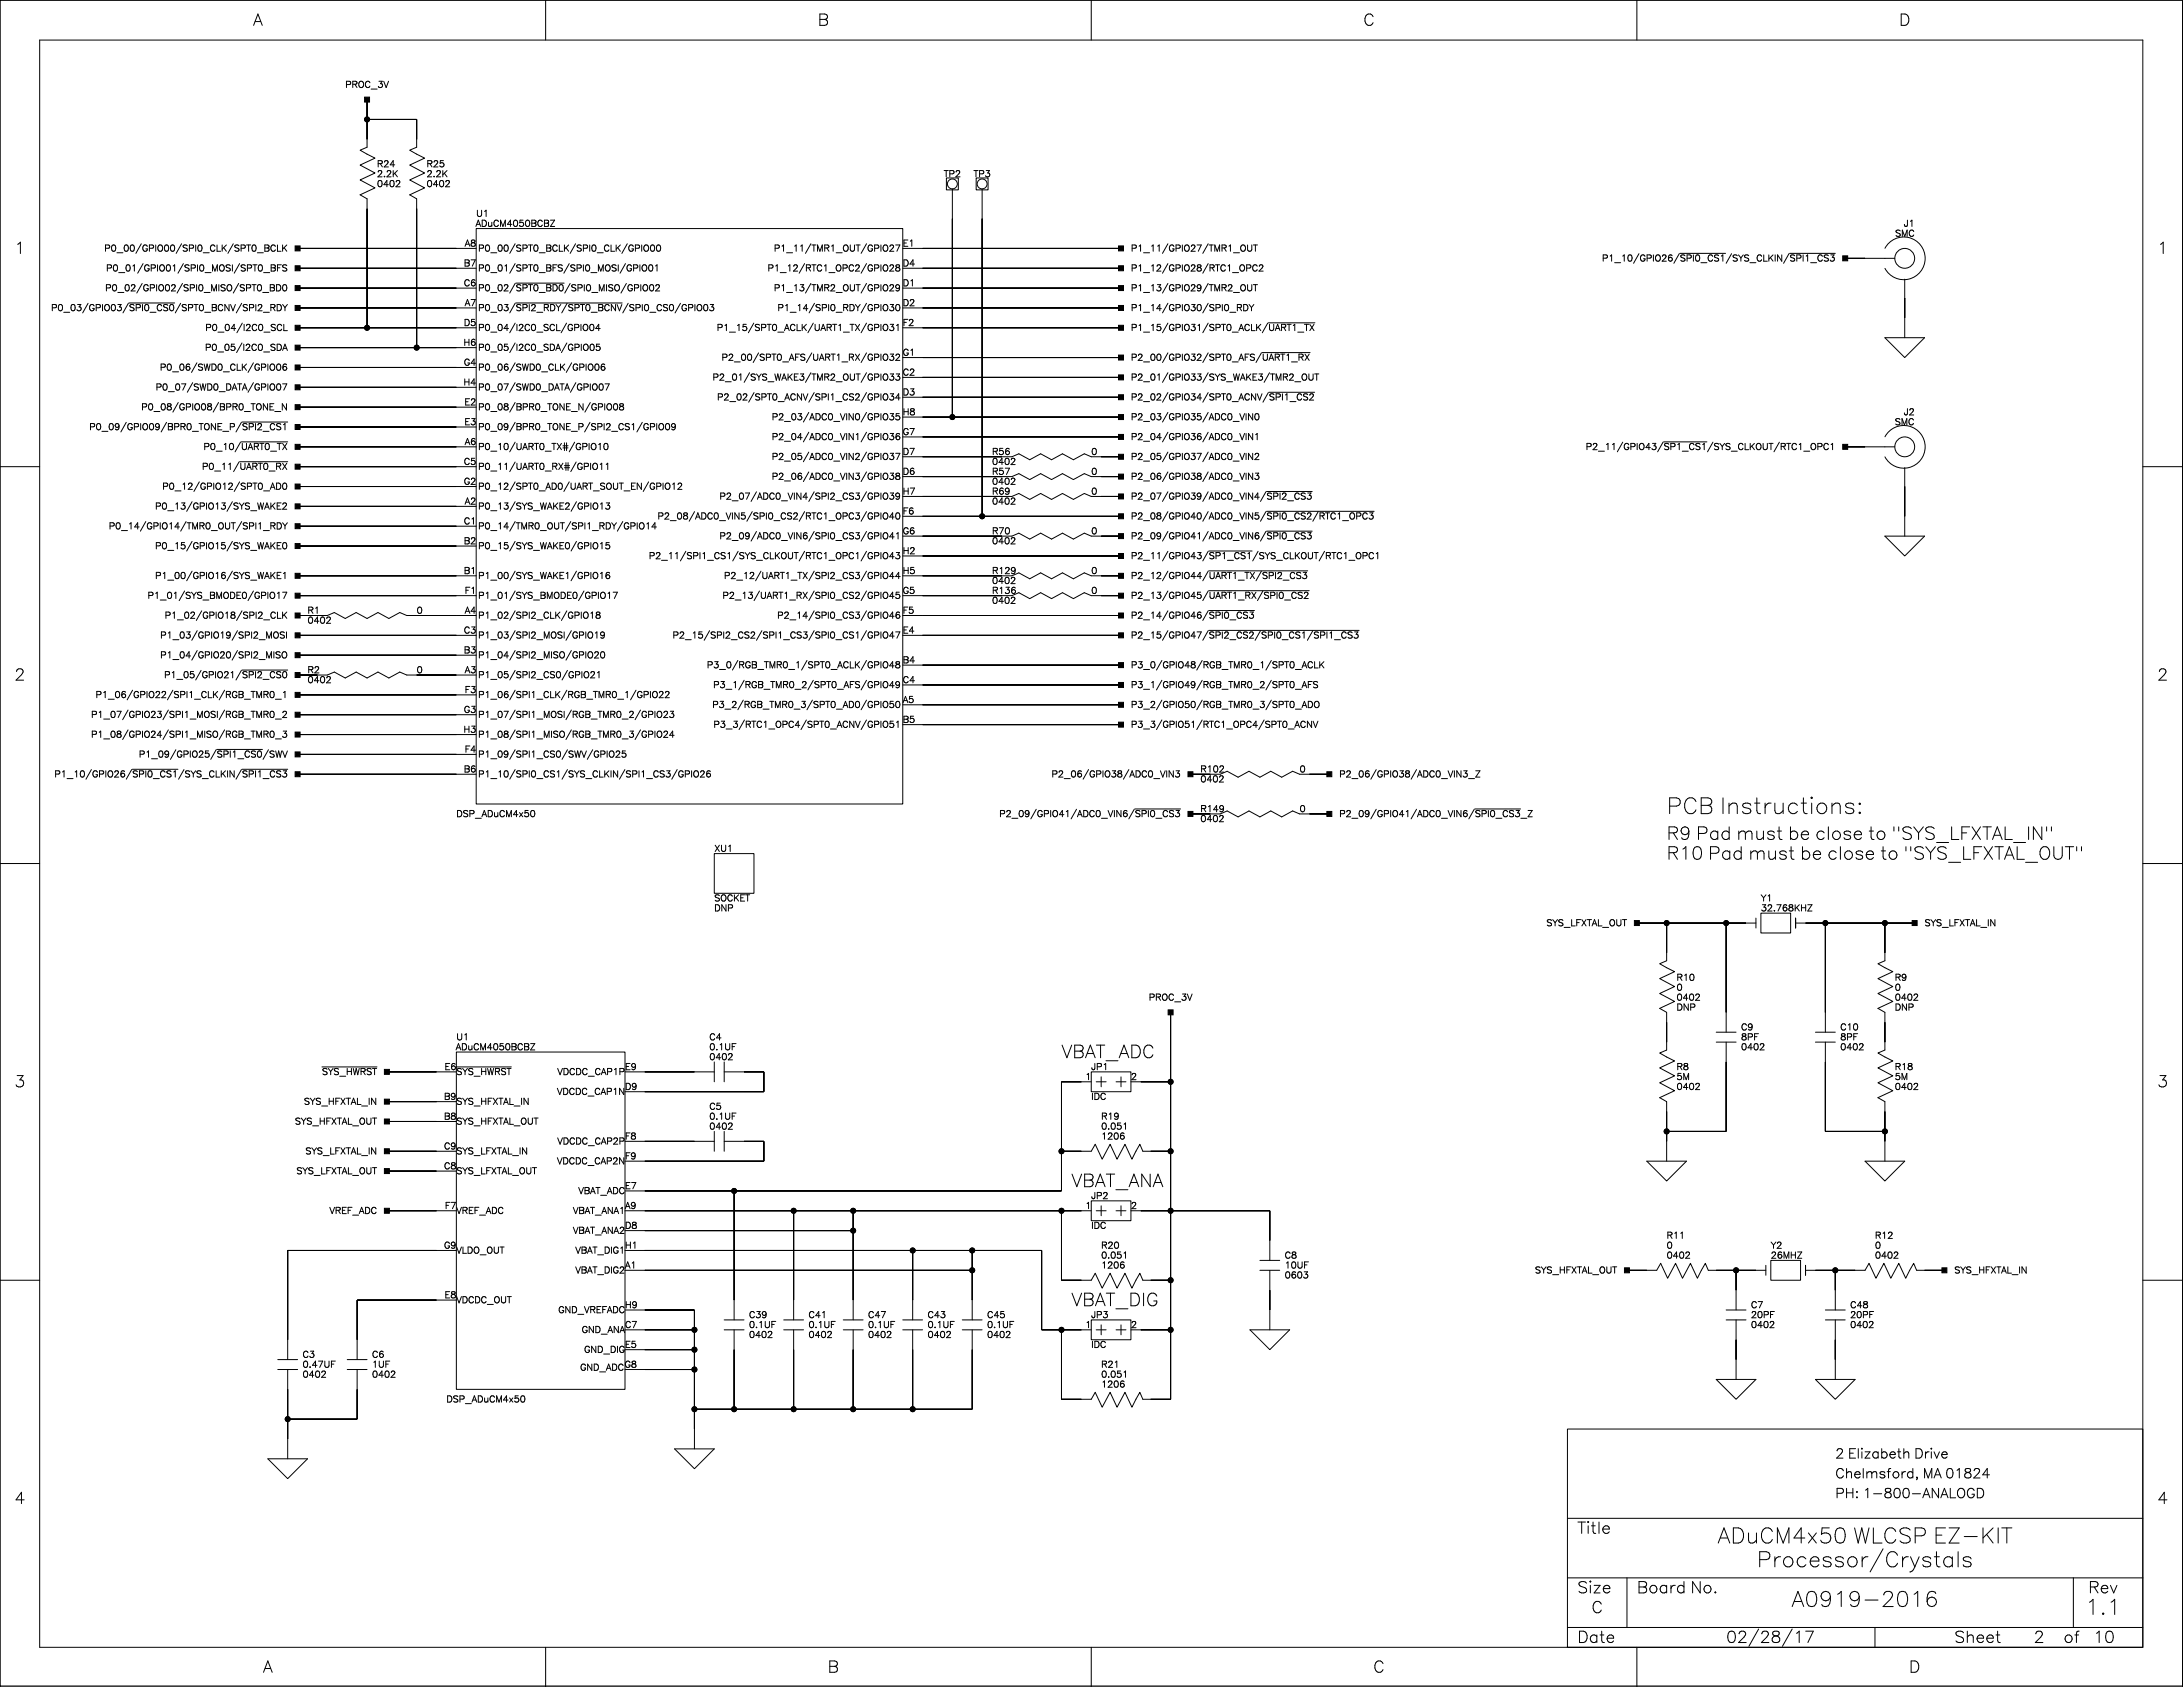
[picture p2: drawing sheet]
<svg xmlns="http://www.w3.org/2000/svg" width="559mm" height="432mm" viewBox="0 0 559 432" stroke-linecap="round" stroke-linejoin="round" font-family="sans-serif">
<defs><g id="words">
<g font-size="6">
<text x="426.6" y="207.2">PCB I</text>
<text x="441.8" y="207.2">nst</text>
<text x="451.1" y="207.2">r</text>
<text x="453.6" y="207.2">u</text>
<text x="457.2" y="207.2">ct</text>
<text x="463" y="207.2">i</text>
<text x="464.5" y="207.2">ons:</text>
<text x="439.6" y="393.9">ADu</text>
<text x="450.4" y="393.9">CM</text>
<text x="458.7" y="393.9">4</text>
<text x="462.4" y="393.9">x50 WLCSP EZ-KI</text>
<text x="512.2" y="393.9">T</text>
<text x="449.7" y="400">Pr</text>
<text x="456" y="400">ocessor</text>
<text x="478.3" y="400">/Cr</text>
<text x="488.7" y="400">yst</text>
<text x="497" y="400">a</text>
<text x="500.5" y="400">l</text>
<text x="502" y="400">s</text>
<text x="458.6" y="410.1">A091</text>
<text x="473" y="410.1">9-201</text>
<text x="492.6" y="410.1">6</text>
<text x="533.7" y="412.2">1</text>
<text x="537.4" y="412.2">.1</text>
</g>
<g font-size="4.9">
<text x="426.6" y="214">R9 Pa</text>
<text x="440.3" y="214">d</text>
<text x="444.5" y="214">mu</text>
<text x="452" y="214">st</text>
<text x="457.7" y="214">be cl</text>
<text x="468.6" y="214">ose t</text>
<text x="480" y="214">o &quot;SYS_LFXT</text>
<text x="509.9" y="214">AL_I</text>
<text x="519.9" y="214">N</text>
<text x="523.3" y="214">&quot;</text>
<text x="426.6" y="219">R1</text>
<text x="432.9" y="219">0 Pa</text>
<text x="443.4" y="219">d</text>
<text x="447.6" y="219">mu</text>
<text x="455.1" y="219">st</text>
<text x="460.8" y="219">be cl</text>
<text x="471.7" y="219">ose t</text>
<text x="483.1" y="219">o &quot;SYS_LFXT</text>
<text x="513" y="219">AL_OUT</text>
<text x="531" y="219">&quot;</text>
<text x="271.7" y="269.8">VBAT</text>
<text x="283" y="269.8">_ADC</text>
<text x="274.3" y="302.8">VBAT</text>
<text x="285.5" y="302.8">_AN</text>
<text x="295" y="302.8">A</text>
<text x="274.3" y="333.3">VBAT</text>
<text x="285.5" y="333.3">_DI</text>
<text x="293.3" y="333.3">G</text>
</g>
<g font-size="4.2">
<text x="64.8" y="5.7">A</text>
<text x="209.3" y="5.7">B</text>
<text x="349" y="5.7">C</text>
<text x="486.1" y="5.7">D</text>
<text x="3.7" y="64.1">1</text>
<text x="552.2" y="64.1">1</text>
<text x="3.7" y="173.3">2</text>
<text x="552.2" y="173.3">2</text>
<text x="3.7" y="277.5">3</text>
<text x="552.2" y="277.5">3</text>
<text x="3.7" y="384.1">4</text>
<text x="552.2" y="384.1">4</text>
<text x="403.8" y="391.7">T</text>
<text x="408.8" y="391.7">l</text>
<text x="409.9" y="391.7">e</text>
<text x="403.8" y="407">Size</text>
<text x="419" y="407">Board</text>
<text x="432.7" y="407">N</text>
<text x="435.8" y="407">o.</text>
<text x="534.5" y="407">Rev</text>
<text x="407.4" y="412">C</text>
<text x="403.8" y="419.7">Dat</text>
<text x="411" y="419.7">e</text>
<text x="441.9" y="419.7">02/28/1</text>
<text x="461.8" y="419.7">7</text>
<text x="500.3" y="419.7">Sheet</text>
<text x="520.6" y="419.7">2</text>
<text x="528.2" y="419.7">of</text>
<text x="535.8" y="419.7">1</text>
<text x="538.6" y="419.7">0</text>
<text x="67.3" y="427.3">A</text>
<text x="211.9" y="427.3">B</text>
<text x="351.5" y="427.3">C</text>
<text x="488.7" y="427.3">D</text>
</g>
<g font-size="3.5">
<text x="469.8" y="372.6">2 El</text>
<text x="469.8" y="377.6">Chel</text>
<text x="476.1" y="372.6">izabeth Drive</text>
<text x="477.4" y="377.6">msford</text>
<text x="490.1" y="377.6">, M</text>
<text x="495" y="377.6">A 01</text>
<text x="502.6" y="377.6">824</text>
<text x="469.8" y="382.7">PH</text>
<text x="474.8" y="382.7">: 1</text>
<text x="479.1" y="382.7">-800-AN</text>
<text x="496.7" y="382.7">ALOGD</text>
</g>
<g font-size="2.5">
<text x="88.4" y="21.9">PROC_3V</text>
<text x="96.5" y="42.2">R24</text>
<text x="96.5" y="44.7">2.2K</text>
<text x="96.5" y="47.3">0402</text>
<text x="109.2" y="47.3">0402</text>
<text x="109.2" y="44.7">2.2K</text>
<text x="109.2" y="42.2">R25</text>
<text x="241.6" y="44.7">TP2</text>
<text x="249.2" y="44.7">TP3</text>
<text x="121.7" y="57.4">ADuCM4050BCBZ</text>
<text x="121.9" y="54.9">U1</text>
<text x="485.1" y="60">SMC</text>
<text x="487.3" y="57.4">J1</text>
<text x="26.7" y="63.8">P0_00/GPIO00/SPI0_CLK/SPT0_BCLK</text>
<text x="119" y="62.5">A8</text>
<text x="122.4" y="63.8">P0_00/SPT0_BCLK/SPI0_CLK/GPIO00</text>
<text x="198.1" y="63.8">P1_11/TMR1_OUT/GPIO27</text>
<text x="231.1" y="62.5">E1</text>
<text x="289.5" y="63.8">P1_11/GPIO27/TMR1_OUT</text>
<text x="27.2" y="68.9">P0_01/GPIO01/SPI0_MOSI/SPT0_BFS</text>
<text x="118.7" y="67.6">B7</text>
<text x="122.4" y="68.9">P0_01/SPT0_BFS/SPI0_MOSI/GPIO01</text>
<text x="196.5" y="68.9">P1_12/RTC1_OPC2/GPIO28</text>
<text x="231.1" y="67.6">D4</text>
<text x="289.5" y="68.9">P1_12/GPIO28/RTC1_OPC2</text>
<text x="410.1" y="66.3">P1_10/GPIO26/SPI0_CS1/SYS_CLKIN/SPI1_CS3</text>
<text x="26.9" y="73.9">P0_02/GPIO02/SPI0_MISO/SPT0_BD0</text>
<text x="118.7" y="72.7">C6</text>
<text x="119" y="77.7">A7</text>
<text x="122.4" y="73.9">P0_02/SPT0_BD0/SPI0_MISO/GPIO02</text>
<text x="198.1" y="73.9">P1_13/TMR2_OUT/GPIO29</text>
<text x="231.1" y="77.7">D2</text>
<text x="231.1" y="72.7">D1</text>
<text x="289.5" y="73.9">P1_13/GPIO29/TMR2_OUT</text>
<text x="13.1" y="79">P0_03/GPIO03/SPI0_CS0/SPT0_BCNV/SPI2_RDY</text>
<text x="118.7" y="82.8">D5</text>
<text x="122.4" y="79">P0_03/SPI2_RDY/SPT0_BCNV/SPI0_CS0/GPIO03</text>
<text x="199" y="79">P1_14/SPI0_RDY/GPIO30</text>
<text x="231.1" y="82.8">F2</text>
<text x="289.5" y="79">P1_14/GPIO30/SPI0_RDY</text>
<text x="52.5" y="89.2">P0_05/I2C0_SDA</text>
<text x="52.6" y="84.1">P0_04/I2C0_SCL</text>
<text x="118.7" y="87.9">H6</text>
<text x="122.4" y="84.1">P0_04/I2C0_SCL/GPIO04</text>
<text x="122.4" y="89.2">P0_05/I2C0_SDA/GPIO05</text>
<text x="183.5" y="84.1">P1_15/SPT0_ACLK/UART1_TX/GPIO31</text>
<text x="289.5" y="84.1">P1_15/GPIO31/SPT0_ACLK/UART1_TX</text>
<text x="40.9" y="94.2">P0_06/SWD0_CLK/GPIO06</text>
<text x="118.7" y="93">G4</text>
<text x="122.4" y="94.2">P0_06/SWD0_CLK/GPIO06</text>
<text x="184.7" y="91.7">P2_00/SPT0_AFS/UART1_RX/GPIO32</text>
<text x="231.1" y="95.5">C2</text>
<text x="231.1" y="90.4">G1</text>
<text x="289.5" y="91.7">P2_00/GPIO32/SPT0_AFS/UART1_RX</text>
<text x="39.9" y="99.3">P0_07/SWD0_DATA/GPIO07</text>
<text x="118.7" y="98.1">H4</text>
<text x="122.4" y="99.3">P0_07/SWD0_DATA/GPIO07</text>
<text x="182.4" y="96.8">P2_01/SYS_WAKE3/TMR2_OUT/GPIO33</text>
<text x="183.6" y="101.9">P2_02/SPT0_ACNV/SPI1_CS2/GPIO34</text>
<text x="231.1" y="100.6">D3</text>
<text x="289.5" y="96.8">P2_01/GPIO33/SYS_WAKE3/TMR2_OUT</text>
<text x="289.5" y="101.9">P2_02/GPIO34/SPT0_ACNV/SPI1_CS2</text>
<text x="36.2" y="104.4">P0_08/GPIO08/BPR0_TONE_N</text>
<text x="118.9" y="103.1">E2</text>
<text x="122.4" y="104.4">P0_08/BPR0_TONE_N/GPIO08</text>
<text x="197.6" y="106.9">P2_03/ADC0_VIN0/GPIO35</text>
<text x="231.1" y="105.7">H8</text>
<text x="289.5" y="106.9">P2_03/GPIO35/ADC0_VIN0</text>
<text x="487.3" y="105.7">J2</text>
<text x="22.9" y="109.5">P0_09/GPIO09/BPR0_TONE_P/SPI2_CS1</text>
<text x="118.9" y="108.2">E3</text>
<text x="119" y="113.3">A6</text>
<text x="122.4" y="109.5">P0_09/BPR0_TONE_P/SPI2_CS1/GPIO09</text>
<text x="197.6" y="112">P2_04/ADC0_VIN1/GPIO36</text>
<text x="231.1" y="110.8">G7</text>
<text x="289.5" y="112">P2_04/GPIO36/ADC0_VIN1</text>
<text x="485" y="108.2">SMC</text>
<text x="51.7" y="119.6">P0_11/UART0_RX</text>
<text x="52.1" y="114.6">P0_10/UART0_TX</text>
<text x="118.7" y="118.4">C5</text>
<text x="122.4" y="114.6">P0_10/UART0_TX#</text>
<text x="122.4" y="119.6">P0_11/UART0_RX#</text>
<text x="145.6" y="114.6">/GPIO10</text>
<text x="145.9" y="119.6">/GPIO11</text>
<text x="197.6" y="117.1">P2_05/ADC0_VIN2/GPIO37</text>
<text x="231.1" y="115.8">D7</text>
<text x="253.9" y="118.4">0402</text>
<text x="253.9" y="115.8">R56</text>
<text x="279.3" y="115.8">0</text>
<text x="289.5" y="117.1">P2_05/GPIO37/ADC0_VIN2</text>
<text x="405.9" y="114.6">P2_11/GPIO43/SP1_CS1/SYS_CLKOUT/RTC1_OPC1</text>
<text x="41.6" y="124.7">P0_12/GPIO12/SPT0_AD0</text>
<text x="118.7" y="123.5">G2</text>
<text x="122.4" y="124.7">P0_12/SPT0_AD0/UART_SOUT_EN/GPIO12</text>
<text x="197.6" y="122.2">P2_06/ADC0_VIN3/GPIO38</text>
<text x="231.1" y="126">H7</text>
<text x="231.1" y="120.9">D6</text>
<text x="253.9" y="123.5">0402</text>
<text x="253.9" y="120.9">R57</text>
<text x="253.9" y="126">R69</text>
<text x="279.3" y="120.9">0</text>
<text x="279.3" y="126">0</text>
<text x="289.5" y="122.2">P2_06/GPIO38/ADC0_VIN3</text>
<text x="39.7" y="129.8">P0_13/GPIO13/SYS_WAKE2</text>
<text x="119" y="128.5">A2</text>
<text x="122.4" y="129.8">P0_13/SYS_WAKE2/GPIO13</text>
<text x="184.2" y="127.3">P2_07/ADC0_VIN4/SPI2_CS3/GPIO39</text>
<text x="231.1" y="131.1">F6</text>
<text x="253.9" y="128.5">0402</text>
<text x="289.5" y="127.3">P2_07/GPIO39/ADC0_VIN4/SPI2_CS3</text>
<text x="27.9" y="134.9">P0_14/GPIO14/TMR0_OUT/SPI1_RDY</text>
<text x="118.7" y="133.6">C1</text>
<text x="122.4" y="134.9">P0_14/TMR0_OUT/SPI1_RDY/GPIO14</text>
<text x="168.3" y="132.3">P2_08/ADC0_VIN5/SPI0_CS2/RTC1_OPC3/GPIO40</text>
<text x="184.2" y="137.4">P2_09/ADC0_VIN6/SPI0_CS3/GPIO41</text>
<text x="231.1" y="136.1">G6</text>
<text x="253.9" y="136.1">R70</text>
<text x="279.3" y="136.1">0</text>
<text x="289.5" y="132.3">P2_08/GPIO40/ADC0_VIN5/SPI0_CS2/RTC1_OPC3</text>
<text x="289.5" y="137.4">P2_09/GPIO41/ADC0_VIN6/SPI0_CS3</text>
<text x="39.7" y="140">P0_15/GPIO15/SYS_WAKE0</text>
<text x="118.7" y="138.7">B2</text>
<text x="122.4" y="140">P0_15/SYS_WAKE0/GPIO15</text>
<text x="166.1" y="142.5">P2_11/SPI1_CS1/SYS_CLKOUT/RTC1_OPC1/GPIO43</text>
<text x="231.1" y="141.2">H2</text>
<text x="253.9" y="138.7">0402</text>
<text x="289.5" y="142.5">P2_11/GPIO43/SP1_CS1/SYS_CLKOUT/RTC1_OPC1</text>
<text x="39.7" y="147.6">P1_00/GPIO16/SYS_WAKE1</text>
<text x="118.7" y="146.3">B1</text>
<text x="122.4" y="147.6">P1_00/SYS_WAKE1/GPIO16</text>
<text x="185.3" y="147.6">P2_12/UART1_TX/SPI2_CS3/GPIO44</text>
<text x="231.1" y="146.3">H5</text>
<text x="253.9" y="148.8">0402</text>
<text x="253.9" y="146.3">R129</text>
<text x="279.3" y="146.3">0</text>
<text x="289.5" y="147.6">P2_12/GPIO44/UART1_TX/SPI2_CS3</text>
<text x="37.8" y="152.7">P1_01/SYS_BMODE0/GPIO17</text>
<text x="119" y="151.4">F1</text>
<text x="122.4" y="152.7">P1_01/SYS_BMODE0/GPIO17</text>
<text x="184.9" y="152.7">P2_13/UART1_RX/SPI0_CS2/GPIO45</text>
<text x="231.1" y="151.4">G5</text>
<text x="253.9" y="151.4">R136</text>
<text x="253.9" y="153.9">0402</text>
<text x="279.3" y="151.4">0</text>
<text x="289.5" y="152.7">P2_13/GPIO45/UART1_RX/SPI0_CS2</text>
<text x="42.2" y="157.7">P1_02/GPIO18/SPI2_CLK</text>
<text x="78.7" y="156.5">R1</text>
<text x="78.7" y="159">0402</text>
<text x="106.7" y="156.5">0</text>
<text x="118.7" y="161.5">C3</text>
<text x="119" y="156.5">A4</text>
<text x="122.4" y="157.7">P1_02/SPI2_CLK/GPIO18</text>
<text x="199" y="157.7">P2_14/SPI0_CS3/GPIO46</text>
<text x="231.1" y="161.5">E4</text>
<text x="231.1" y="156.5">F5</text>
<text x="289.5" y="157.7">P2_14/GPIO46/SPI0_CS3</text>
<text x="41" y="162.8">P1_03/GPIO19/SPI2_MOSI</text>
<text x="41" y="167.9">P1_04/GPIO20/SPI2_MISO</text>
<text x="118.7" y="166.6">B3</text>
<text x="122.4" y="162.8">P1_03/SPI2_MOSI/GPIO19</text>
<text x="122.4" y="167.9">P1_04/SPI2_MISO/GPIO20</text>
<text x="172.2" y="162.8">P2_15/SPI2_CS2/SPI1_CS3/SPI0_CS1/GPIO47</text>
<text x="289.5" y="162.8">P2_15/GPIO47/SPI2_CS2/SPI0_CS1/SPI1_CS3</text>
<text x="42" y="173">P1_05/GPIO21/SPI2_CS0</text>
<text x="78.7" y="171.7">R2</text>
<text x="106.7" y="171.7">0</text>
<text x="119" y="171.7">A3</text>
<text x="122.4" y="173">P1_05/SPI2_CS0/GPIO21</text>
<text x="180.9" y="170.4">P3_0/RGB_TMR0_1/SPT0_ACLK/GPIO48</text>
<text x="231.1" y="169.2">B4</text>
<text x="289.5" y="170.4">P3_0/GPIO48/RGB_TMR0_1/SPT0_ACLK</text>
<text x="24.5" y="178">P1_06/GPIO22/SPI1_CLK/RGB_TMR0_1</text>
<text x="78.7" y="174.2">0402</text>
<text x="119" y="176.8">F3</text>
<text x="122.4" y="178">P1_06/SPI1_CLK/RGB_TMR0_1/GPIO22</text>
<text x="182.6" y="175.5">P3_1/RGB_TMR0_2/SPT0_AFS/GPIO49</text>
<text x="231.1" y="179.3">A5</text>
<text x="231.1" y="174.2">C4</text>
<text x="289.5" y="175.5">P3_1/GPIO49/RGB_TMR0_2/SPT0_AFS</text>
<text x="23.3" y="183.1">P1_07/GPIO23/SPI1_MOSI/RGB_TMR0_2</text>
<text x="118.7" y="181.9">G3</text>
<text x="122.4" y="183.1">P1_07/SPI1_MOSI/RGB_TMR0_2/GPIO23</text>
<text x="182.3" y="180.6">P3_2/RGB_TMR0_3/SPT0_AD0/GPIO50</text>
<text x="182.6" y="185.7">P3_3/RTC1_OPC4/SPT0_ACNV/GPIO51</text>
<text x="231.1" y="184.4">B5</text>
<text x="289.5" y="180.6">P3_2/GPIO50/RGB_TMR0_3/SPT0_ADO</text>
<text x="289.5" y="185.7">P3_3/GPIO51/RTC1_OPC4/SPT0_ACNV</text>
<text x="23.3" y="188.2">P1_08/GPIO24/SPI1_MISO/RGB_TMR0_3</text>
<text x="118.7" y="186.9">H3</text>
<text x="122.4" y="188.2">P1_08/SPI1_MISO/RGB_TMR0_3/GPIO24</text>
<text x="35.6" y="193.3">P1_09/GPIO25/SPI1_CS0/SWV</text>
<text x="118.7" y="197.1">B6</text>
<text x="119" y="192">F4</text>
<text x="122.4" y="193.3">P1_09/SPI1_CS0/SWV/GPIO25</text>
<text x="307.3" y="197.1">R102</text>
<text x="332.7" y="197.1">0</text>
<text x="13.9" y="198.4">P1_10/GPIO26/SPI0_CS1/SYS_CLKIN/SPI1_CS3</text>
<text x="122.4" y="198.4">P1_10/SPI0_CS1/SYS_CLKIN/SPI1_CS3/GPIO26</text>
<text x="269.2" y="198.4">P2_06/GPIO38/ADC0_VIN3</text>
<text x="307.3" y="199.6">0402</text>
<text x="342.8" y="198.4">P2_06/GPIO38/ADC0_VIN3_Z</text>
<text x="116.8" y="208.5">DSP_ADuCM4x50</text>
<text x="255.8" y="208.5">P2_09/GPIO41/ADC0_VIN6/SPI0_CS3</text>
<text x="307.3" y="209.8">0402</text>
<text x="307.3" y="207.3">R149</text>
<text x="332.7" y="207.3">0</text>
<text x="342.8" y="208.5">P2_09/GPIO41/ADC0_VIN6/SPI0_CS3_Z</text>
<text x="182.8" y="217.4">XU1</text>
<text x="182.8" y="230.1">SOCKET</text>
<text x="182.8" y="232.6">DNP</text>
<text x="450.7" y="230.1">Y1</text>
<text x="450.7" y="232.6">32.768KHZ</text>
<text x="395.8" y="236.5">SYS_LFXTAL_OUT</text>
<text x="492.6" y="236.5">SYS_LFXTAL_IN</text>
<text x="429.2" y="250.4">R10</text>
<text x="485" y="250.4">R9</text>
<text x="294.1" y="255.5">PROC_3V</text>
<text x="429.2" y="253">0</text>
<text x="429.2" y="255.5">0402</text>
<text x="485" y="255.5">0402</text>
<text x="485" y="253">0</text>
<text x="429.2" y="258">DNP</text>
<text x="445.7" y="263.1">C9</text>
<text x="471.1" y="263.1">C10</text>
<text x="485" y="258">DNP</text>
<text x="116.7" y="268.2">ADuCM4050BCBZ</text>
<text x="116.8" y="265.7">U1</text>
<text x="181.6" y="265.7">C4</text>
<text x="181.6" y="268.2">0.1UF</text>
<text x="445.7" y="265.7">8PF</text>
<text x="445.7" y="268.2">0402</text>
<text x="471.1" y="268.2">0402</text>
<text x="471.1" y="265.7">8PF</text>
<text x="82.4" y="274.5">SYS_HWRST</text>
<text x="113.8" y="273.3">E6</text>
<text x="116.8" y="274.5">SYS_HWRST</text>
<text x="142.7" y="274.5">VDCDC_CAP1P</text>
<text x="160" y="273.3">E9</text>
<text x="181.6" y="270.7">0402</text>
<text x="277.8" y="275.8">1</text>
<text x="279.3" y="273.3">JP1</text>
<text x="289.5" y="275.8">2</text>
<text x="429.2" y="275.8">5M</text>
<text x="429.2" y="273.3">R8</text>
<text x="485" y="273.3">R18</text>
<text x="485" y="275.8">5M</text>
<text x="113.7" y="280.9">B9</text>
<text x="142.6" y="279.6">VDCDC_CAP1N</text>
<text x="160" y="278.4">D9</text>
<text x="279.3" y="280.9">IDC</text>
<text x="429.2" y="278.4">0402</text>
<text x="485" y="278.4">0402</text>
<text x="75.5" y="287.2">SYS_HFXTAL_OUT</text>
<text x="77.8" y="282.2">SYS_HFXTAL_IN</text>
<text x="113.7" y="286">B8</text>
<text x="116.8" y="282.2">SYS_HFXTAL_IN</text>
<text x="116.8" y="287.2">SYS_HFXTAL_OUT</text>
<text x="181.6" y="283.4">C5</text>
<text x="181.6" y="286">0.1UF</text>
<text x="281.9" y="286">R19</text>
<text x="113.7" y="293.6">C9</text>
<text x="142.7" y="292.3">VDCDC_CAP2P</text>
<text x="160" y="291.1">F8</text>
<text x="181.6" y="288.5">0402</text>
<text x="281.9" y="288.5">0.051</text>
<text x="281.9" y="291.1">1206</text>
<text x="75.9" y="299.9">SYS_LFXTAL_OUT</text>
<text x="78.2" y="294.9">SYS_LFXTAL_IN</text>
<text x="113.7" y="298.7">C8</text>
<text x="116.8" y="294.9">SYS_LFXTAL_IN</text>
<text x="116.8" y="299.9">SYS_LFXTAL_OUT</text>
<text x="142.6" y="297.4">VDCDC_CAP2N</text>
<text x="160" y="296.1">F9</text>
<text x="148.1" y="305">VBAT_ADC</text>
<text x="160" y="303.8">E7</text>
<text x="84.3" y="310.1">VREF_ADC</text>
<text x="113.9" y="308.8">F7</text>
<text x="116.8" y="310.1">VREF_ADC</text>
<text x="146.7" y="310.1">VBAT_ANA1</text>
<text x="160" y="308.8">A9</text>
<text x="277.8" y="308.8">1</text>
<text x="279.3" y="306.3">JP2</text>
<text x="289.5" y="308.8">2</text>
<text x="146.7" y="315.2">VBAT_ANA2</text>
<text x="160" y="313.9">D8</text>
<text x="279.3" y="313.9">IDC</text>
<text x="426.6" y="316.4">R11</text>
<text x="480" y="316.4">R12</text>
<text x="113.7" y="319">G9</text>
<text x="116.8" y="320.3">VLDO_OUT</text>
<text x="147.3" y="320.3">VBAT_DIG1</text>
<text x="160" y="319">H1</text>
<text x="281.9" y="321.5">0.051</text>
<text x="281.9" y="319">R20</text>
<text x="328.9" y="321.5">C8</text>
<text x="426.6" y="321.5">0402</text>
<text x="426.6" y="319">0</text>
<text x="453.3" y="319">Y2</text>
<text x="453.3" y="321.5">26MHZ</text>
<text x="480" y="321.5">0402</text>
<text x="480" y="319">0</text>
<text x="147.3" y="325.3">VBAT_DIG2</text>
<text x="160" y="324.1">A1</text>
<text x="281.9" y="324.1">1206</text>
<text x="328.9" y="324.1">10UF</text>
<text x="328.9" y="326.6">0603</text>
<text x="392.9" y="325.3">SYS_HFXTAL_OUT</text>
<text x="500.3" y="325.3">SYS_HFXTAL_IN</text>
<text x="113.8" y="331.7">E8</text>
<text x="116.8" y="333">VDCDC_OUT</text>
<text x="142.9" y="335.5">GND_VREFADC</text>
<text x="160" y="334.2">H9</text>
<text x="448.2" y="334.2">C7</text>
<text x="473.6" y="334.2">C48</text>
<text x="148.9" y="340.6">GND_ANA</text>
<text x="160" y="339.3">C7</text>
<text x="191.7" y="336.8">C39</text>
<text x="191.7" y="339.3">0.1UF</text>
<text x="191.7" y="341.8">0402</text>
<text x="207" y="336.8">C41</text>
<text x="207" y="339.3">0.1UF</text>
<text x="207" y="341.8">0402</text>
<text x="222.2" y="336.8">C47</text>
<text x="222.2" y="339.3">0.1UF</text>
<text x="222.2" y="341.8">0402</text>
<text x="237.4" y="336.8">C43</text>
<text x="237.4" y="339.3">0.1UF</text>
<text x="237.4" y="341.8">0402</text>
<text x="252.7" y="336.8">C45</text>
<text x="252.7" y="339.3">0.1UF</text>
<text x="252.7" y="341.8">0402</text>
<text x="277.8" y="339.3">1</text>
<text x="279.3" y="336.8">JP3</text>
<text x="289.5" y="339.3">2</text>
<text x="448.2" y="336.8">20PF</text>
<text x="448.2" y="339.3">0402</text>
<text x="473.6" y="336.8">20PF</text>
<text x="473.6" y="339.3">0402</text>
<text x="77.5" y="346.9">C3</text>
<text x="95.2" y="346.9">C6</text>
<text x="149.5" y="345.7">GND_DIG</text>
<text x="160" y="344.4">E5</text>
<text x="279.3" y="344.4">IDC</text>
<text x="77.5" y="349.5">0.47UF</text>
<text x="77.5" y="352">0402</text>
<text x="95.2" y="349.5">1UF</text>
<text x="95.2" y="352">0402</text>
<text x="148.5" y="350.2">GND_ADC</text>
<text x="159.9" y="349.5">G8</text>
<text x="281.9" y="349.5">R21</text>
<text x="281.9" y="352">0.051</text>
<text x="114.3" y="358.3">DSP_ADuCM4x50</text>
<text x="281.9" y="354.5">1206</text>
</g>
</g></defs>
<g fill="none" stroke="#000" stroke-width=".26">
<path d="M558.7 -.1v431.6h-558.7v-431.5M0 .1h558.7v431.7h-558.7zM10.2 10.3h538.3v411.3h-538.3zM139.7 .1v10.2M279.3 .1v10.2M419 .1v10.2M94 25.5v12.2l-1.8 .7 3.8 2.1-3.8 1.8 3.8 2-3.8 1.8 3.8 2-3.8 1.8 1.8 1v33M94 30.6h12.7v7.1l-1.8 .7 3.8 2.1-3.8 1.8 3.8 2-3.8 1.8 3.8 2-3.8 1.8 1.8 1v38.1M121.9 58.5h109.2v147.3h-109.2zM242.3 45.6h3v3h-3zM243.8 48.3v58.5M249.9 45.6h3v3h-3z"/>
<path d="M251.4 48.3v83.8M33 77.6h11.7M76.2 63.6h45.7M76.2 73.7h45.7M76.2 68.7h45.7M76.2 78.8h45.7M132 77.6h27.3M132 72.5h12.4M231.1 63.6h55.9M231.1 73.7h55.9M231.1 68.7h55.9M231.1 78.8h55.9"/>
<path d="M430 64.9h11.7M458.1 64.9h11.7M472.3 66.1h12.7M482.5 63.6a5.5 5.5 0 0 1 8.3-1.7 5.5 5.5 0 0 1 0 8.5 5.5 5.5 0 0 1-8.3-1.7M487.6 71.5v14.9M76.2 94.1h45.7M76.2 99.1h45.7M76.2 83.9h45.7M76.2 89h45.7M231.1 83.9h55.9M231.1 96.6h55.9M231.1 91.5h55.9"/>
<path d="M323 90.2h12.4M324.7 82.6h11.9M482.5 86.4h10.1l-5 5.1zM0 119.5h10.2M61.3 118.2h12.3M61.7 113.1h11.9M61.9 108h11.7M76.2 119.5h45.7M76.2 114.4h45.7M76.2 104.2h45.7M76.2 109.3h45.7M147.1 113.2l-1.4 2.4"/>
<path d="M147.5 118.3l-1.4 2.4M231.1 111.8h55.9M231.1 106.8h55.9M231.1 101.7h55.9M231.1 116.9h25.4M260.8 116.1l2.8 1.6 2.8-1.6 2.8 1.6 2.8-1.6 2.8 1.6 2.8-1.6 1.7 .8h7.7M324.8 100.4h11.7M425.9 113.1h11M472.3 114.4h12.7M482.5 111.8a5.5 5.5 0 0 1 8.3-1.7 5.5 5.5 0 0 1 0 8.5 5.5 5.5 0 0 1-8.3-1.7M487.6 119.7v17.5M548.5 119.5h10.2"/>
<path d="M76.2 124.5h45.7M76.2 129.6h45.7M76.2 139.8h45.7M76.2 134.7h45.7M231.1 137.2h25.4M231.1 132.1h55.9M231.1 127.1h25.4M231.1 122h25.4M260.8 136.5l2.8 1.5 2.8-1.5 2.8 1.5 2.8-1.5 2.8 1.5 2.8-1.5 1.7 .7h7.7M260.8 126.3l2.8 1.5 2.8-1.5 2.8 1.5 2.8-1.5 2.8 1.5 2.8-1.5 1.7 .8h7.7M260.8 121.2l2.8 1.6 2.8-1.6 2.8 1.6 2.8-1.6 2.8 1.6 2.8-1.6 1.7 .8h7.7M324.2 130.9h27.5"/>
<path d="M324.2 125.8h11.7M324.2 136h11.7M482.5 137.2h10.1l-5 5.1zM76.2 157.5h5.1M76.2 152.5h45.7M76.2 147.4h45.7M85.6 156.8l2.8 1.5 2.8-1.5 2.8 1.5 2.8-1.5 2.7 1.5 2.8-1.5 1.8 .7h17.8M231.1 157.5h55.9M231.1 152.5h25.4M231.1 147.4h25.4M231.1 142.3h55.9M260.8 151.7l2.8 1.5 2.8-1.5 2.8 1.5 2.8-1.5 2.8 1.5 2.8-1.5 1.7 .8h7.7"/>
<path d="M260.8 146.6l2.8 1.5 2.8-1.5 2.8 1.5 2.8-1.5 2.8 1.5 2.8-1.5 1.7 .8h7.7M309.4 141h11.1M309.4 146.1h25.3M309.4 151.2h25.7M309.4 156.3h11.7M61.9 171.5h11.7M76.2 172.8h5.1M76.2 162.6h45.7M76.2 167.7h45.7M76.2 177.9h45.7M85.6 172l2.8 1.5 2.8-1.5 2.8 1.5 2.8-1.5 2.7 1.5 2.8-1.5 1.8 .8h17.8M231.1 162.6h55.9"/>
<path d="M231.1 170.2h55.9M231.1 175.3h55.9M309.4 161.4h38.5M33.9 196.9h11.7M55.5 191.8h11.7M61.9 196.9h11.7M76.2 182.9h45.7M76.2 188h45.7M76.2 193.1h45.7M76.2 198.2h45.7M231.1 180.4h55.9M231.1 185.5h55.9"/>
<path d="M304.7 198.2h5.1M314.1 197.4l2.8 1.5 2.8-1.5 2.8 1.5 2.8-1.5 2.8 1.5 2.8-1.5 1.8 .8h7.6M182.8 218.5h10.2v10.1h-10.2zM290.5 207.1h11.7M304.7 208.3h5.1M314.1 207.6l2.8 1.5 2.8-1.5 2.8 1.5 2.8-1.5 2.8 1.5 2.8-1.5 1.8 .7h7.6M377.5 207.1h11.7M0 221h10.2M419 236.3h30.5M426.6 236.3v9.6l-1.8 .8 3.9 2-3.9 1.8 3.9 2-3.9 1.8 3.9 2-3.9 1.8 1.8 1v9.7l-1.8 .7 3.9 2.1-3.9 1.7 3.9 2.1-3.9 1.7 3.9 2.1-3.9 1.8 1.8 1v15.2M441.9 236.3v27.9M449.5 235v2.5"/>
<path d="M450.7 233.7h7.7v5.1h-7.7zM459.6 236.3h30.5M459.6 235v2.5M467.3 236.3v27.9M482.5 236.3v9.6l-1.8 .8 3.8 2-3.8 1.8 3.8 2-3.8 1.8 3.8 2-3.8 1.8 1.8 1v9.7l-1.8 .7 3.8 2.1-3.8 1.7 3.8 2.1-3.8 1.7 3.8 2.1-3.8 1.8 1.8 1v15.2M548.5 221h10.2M299.7 259.1v99.1h-7.2l-.7-1.8-2.1 3.8-1.7-3.8-2.1 3.8-1.7-3.8-2.1 3.8-1.7-3.8-1.1 1.8h-7.6v-17.8M82.4 273.1h14.1M99 274.4h17.8M116.8 269.3h43.2v86.3h-43.2zM116.8 273.1h14.1M160 274.4h22.8"/>
<path d="M182.8 271.8v5.1M185.4 274.4h10.1v5h-35.5M185.4 271.8v5.1M279.3 274.4h10.2v5h-10.2zM279.3 276.9h-7.6v27.9h-111.7M280.6 276.9h2.5M281.9 275.6v2.6M285.7 276.9h2.5M287 275.6v2.6M289.5 276.9h10.2M439.3 264.2h5.1M439.3 266.7h5.1"/>
<path d="M441.9 266.7v22.9h-15.3M464.7 264.2h5.1M464.7 266.7h5.1M467.3 266.7v22.9h15.2M99 287.1h17.8M99 282h17.8M99 294.7h17.8M99 299.7h17.8M160 292.1h22.8M182.8 289.6v5.1M185.4 289.6v5.1M185.4 292.1h10.1v5.1h-35.5"/>
<path d="M271.7 294.7h7.6l1.1-1.8 1.7 3.8 2.1-3.8 1.7 3.8 2.1-3.8 1.7 3.8 2.1-3.8 .7 1.8h7.2M421.5 297.2h10.2l-5.1 5.1zM477.4 297.2h10.2l-5.1 5.1zM99 309.9h17.8M160 309.9h119.3M160 315h58.4M187.9 304.8v33M203.2 309.9v27.9M218.4 309.9v27.9M271.7 309.9v17.8h7.6l1.1-1.8 1.7 3.8 2.1-3.8 1.7 3.8 2.1-3.8 1.7 3.8 2.1-3.8 .7 1.8h7.2M279.3 307.4h10.2v5h-10.2zM280.6 309.9h2.5"/>
<path d="M281.9 308.6v2.6M285.7 309.9h2.5M287 308.6v2.6M289.5 309.9h35.5v12.7M0 327.7h10.2M116.8 320.1h-43.2v27.9M116.8 332.8h-25.4v15.2M160 325.1h88.9M160 320.1h106.6v20.3h12.7M160 335.3h17.8v35.6M185.4 337.8h5.1M200.6 337.8h5.1"/>
<path d="M215.9 337.8h5M231.1 337.8h5.1M233.6 320.1v17.7M246.3 337.8h5.1M248.9 320.1v17.7M279.3 337.8h10.2v5.1h-10.2zM281.9 339.1v2.6M287 339.1v2.6M322.5 325.1h5.1M322.5 322.6h5.1M325 325.1v15.3M416.5 325.1h7.6l1-1.7 1.8 3.8 2-3.8 1.8 3.8 2-3.8 1.8 3.8 2-3.8 .8 1.7h14.7"/>
<path d="M441.9 337.8h5M441.9 335.3h5M444.4 325.1v10.2M444.4 337.8v15.3M452 323.9v2.5M453.3 322.6h7.6v5.1h-7.6zM462.2 325.1h15.2l1-1.7 1.8 3.8 2-3.8 1.8 3.8 2-3.8 1.8 3.8 2.1-3.8 .7 1.7h7.1M462.2 323.9v2.5M467.3 337.8h5M467.3 335.3h5M469.8 325.1v10.2M469.8 337.8v15.3"/>
<path d="M548.5 327.7h10.2M71.1 348h5.1M71.1 350.5h5.1M73.6 350.5v22.9M88.9 348h5.1M88.9 350.5h5.1M91.4 350.5v12.7h-17.8M160 340.4h17.8M160 350.5h17.8M160 345.5h17.8M185.4 340.4h5.1M187.9 340.4v20.3"/>
<path d="M200.6 340.4h5.1M203.2 340.4v20.3M215.9 340.4h5M218.4 340.4v20.3M231.1 340.4h5.1M233.6 340.4v20.3M246.3 340.4h5.1M248.9 340.4v20.3h-71.1M280.6 340.4h2.5M285.7 340.4h2.5M289.5 340.4h10.2M320 340.4h10.1l-5.1 5.1z"/>
<path d="M439.3 353.1h10.2l-5.1 5.1zM464.7 353.1h10.2l-5.1 5.1zM68.6 373.4h10.1l-5.1 5.1zM172.7 370.9h10.1l-5 5zM401.2 365.8h147.3v55.8h-147.3zM401.2 388.6h147.3M407.4 390.5h.9M482 396.4l-3.3 5.9M401.2 403.9h147.3M401.2 416.6h147.3M416.5 403.9v12.7M450.2 417l-2.5 4.4"/>
<path d="M458.8 417l-2.5 4.4M480 416.6v5M530.7 403.9v12.7M139.7 421.6v10.2M279.3 421.6v10.2M419 421.6v10.2"/>
<circle cx="94" cy="30.6" r=".63"/>
<circle cx="243.8" cy="47.1" r="1.27"/>
<circle cx="251.4" cy="47.1" r="1.27"/>
<circle cx="487.6" cy="66.1" r="2.54"/>
<circle cx="94" cy="83.9" r=".63"/>
<circle cx="106.7" cy="89" r=".63"/>
<circle cx="243.8" cy="106.8" r=".63"/>
<circle cx="487.6" cy="114.4" r="2.54"/>
<circle cx="251.4" cy="132.1" r=".63"/>
<circle cx="426.6" cy="236.3" r=".63"/>
<circle cx="441.9" cy="236.3" r=".63"/>
<circle cx="467.3" cy="236.3" r=".63"/>
<circle cx="482.5" cy="236.3" r=".63"/>
<circle cx="299.7" cy="276.9" r=".63"/>
<circle cx="271.7" cy="294.7" r=".63"/>
<circle cx="299.7" cy="294.7" r=".63"/>
<circle cx="426.6" cy="289.6" r=".63"/>
<circle cx="482.5" cy="289.6" r=".63"/>
<circle cx="187.9" cy="304.8" r=".63"/>
<circle cx="203.2" cy="309.9" r=".63"/>
<circle cx="218.4" cy="309.9" r=".63"/>
<circle cx="218.4" cy="315" r=".63"/>
<circle cx="271.7" cy="309.9" r=".63"/>
<circle cx="299.7" cy="309.9" r=".63"/>
<circle cx="233.6" cy="320.1" r=".63"/>
<circle cx="248.9" cy="325.1" r=".63"/>
<circle cx="248.9" cy="320.1" r=".63"/>
<circle cx="299.7" cy="327.7" r=".63"/>
<circle cx="444.4" cy="325.1" r=".63"/>
<circle cx="469.8" cy="325.1" r=".63"/>
<circle cx="177.8" cy="340.4" r=".63"/>
<circle cx="177.8" cy="345.5" r=".63"/>
<circle cx="177.8" cy="350.5" r=".63"/>
<circle cx="271.7" cy="340.4" r=".63"/>
<circle cx="299.7" cy="340.4" r=".63"/>
<circle cx="73.6" cy="363.2" r=".63"/>
<circle cx="177.8" cy="360.7" r=".63"/>
<circle cx="187.9" cy="360.7" r=".63"/>
<circle cx="203.2" cy="360.7" r=".63"/>
<circle cx="218.4" cy="360.7" r=".63"/>
<circle cx="233.6" cy="360.7" r=".63"/>
</g>
<g fill="#000" stroke="#000" stroke-width=".26">
<path d="M93.3 24.9h1.3v1.2h-1.3z" fill-rule="evenodd"/>
<path d="M94 25.5v5.1z" fill-rule="evenodd"/>
<path d="M94 30.6v5.1z" fill-rule="evenodd"/>
<path d="M106.7 30.6v5.1z" fill-rule="evenodd"/>
<path d="M94 30.6h12.7z" fill-rule="evenodd"/>
<path d="M94 53.4v30.5z" fill-rule="evenodd"/>
<path d="M106.7 53.4v35.6z" fill-rule="evenodd"/>
<path d="M243.8 56v50.8z" fill-rule="evenodd"/>
<path d="M251.4 56v76.1z" fill-rule="evenodd"/>
<path d="M75.5 62.9h1.3v1.3h-1.3z" fill-rule="evenodd"/>
<path d="M75.5 73.1h1.3v1.3h-1.3z" fill-rule="evenodd"/>
<path d="M75.5 68h1.3v1.3h-1.3z" fill-rule="evenodd"/>
<path d="M75.5 78.2h1.3v1.3h-1.3z" fill-rule="evenodd"/>
<path d="M76.2 63.6h40.6z" fill-rule="evenodd"/>
<path d="M76.2 73.7h40.6z" fill-rule="evenodd"/>
<path d="M76.2 68.7h40.6z" fill-rule="evenodd"/>
<path d="M76.2 78.8h40.6z" fill-rule="evenodd"/>
<path d="M286.3 62.9h1.3v1.3h-1.3z" fill-rule="evenodd"/>
<path d="M286.3 68h1.3v1.3h-1.3z" fill-rule="evenodd"/>
<path d="M286.3 73.1h1.3v1.3h-1.3z" fill-rule="evenodd"/>
<path d="M286.3 78.2h1.3v1.3h-1.3z" fill-rule="evenodd"/>
<path d="M236.2 63.6h50.8z" fill-rule="evenodd"/>
<path d="M236.2 68.7h50.8z" fill-rule="evenodd"/>
<path d="M236.2 73.7h50.8z" fill-rule="evenodd"/>
<path d="M236.2 78.8h50.8z" fill-rule="evenodd"/>
<path d="M471.7 65.5h1.3v1.3h-1.3z" fill-rule="evenodd"/>
<path d="M472.3 66.1h5.1z" fill-rule="evenodd"/>
<path d="M487.6 76.3v5.1z" fill-rule="evenodd"/>
<path d="M75.5 93.4h1.3v1.3h-1.3z" fill-rule="evenodd"/>
<path d="M75.5 98.5h1.3v1.3h-1.3z" fill-rule="evenodd"/>
<path d="M75.5 88.3h1.3v1.3h-1.3z" fill-rule="evenodd"/>
<path d="M75.5 83.3h1.3v1.2h-1.3z" fill-rule="evenodd"/>
<path d="M76.2 83.9h17.8z" fill-rule="evenodd"/>
<path d="M76.2 89h30.5z" fill-rule="evenodd"/>
<path d="M76.2 94.1h40.6z" fill-rule="evenodd"/>
<path d="M76.2 99.1h40.6z" fill-rule="evenodd"/>
<path d="M106.7 89h10.1z" fill-rule="evenodd"/>
<path d="M94 83.9h22.8z" fill-rule="evenodd"/>
<path d="M286.3 83.3h1.3v1.2h-1.3z" fill-rule="evenodd"/>
<path d="M286.3 96h1.3v1.2h-1.3z" fill-rule="evenodd"/>
<path d="M286.3 90.9h1.3v1.3h-1.3z" fill-rule="evenodd"/>
<path d="M236.2 83.9h50.8z" fill-rule="evenodd"/>
<path d="M236.2 96.6h50.8z" fill-rule="evenodd"/>
<path d="M236.2 91.5h50.8z" fill-rule="evenodd"/>
<path d="M75.5 113.7h1.3v1.3h-1.3z" fill-rule="evenodd"/>
<path d="M75.5 103.6h1.3v1.2h-1.3z" fill-rule="evenodd"/>
<path d="M75.5 108.7h1.3v1.2h-1.3z" fill-rule="evenodd"/>
<path d="M76.2 119.5h40.6z" fill-rule="evenodd"/>
<path d="M76.2 114.4h40.6z" fill-rule="evenodd"/>
<path d="M76.2 104.2h40.6z" fill-rule="evenodd"/>
<path d="M76.2 109.3h40.6z" fill-rule="evenodd"/>
<path d="M236.2 106.8h7.6z" fill-rule="evenodd"/>
<path d="M236.2 116.9h20.3z" fill-rule="evenodd"/>
<path d="M286.3 111.2h1.3v1.3h-1.3z" fill-rule="evenodd"/>
<path d="M286.3 106.1h1.3v1.3h-1.3z" fill-rule="evenodd"/>
<path d="M286.3 101h1.3v1.3h-1.3z" fill-rule="evenodd"/>
<path d="M286.3 116.3h1.3v1.2h-1.3z" fill-rule="evenodd"/>
<path d="M236.2 111.8h50.8z" fill-rule="evenodd"/>
<path d="M243.8 106.8h43.2z" fill-rule="evenodd"/>
<path d="M236.2 101.7h50.8z" fill-rule="evenodd"/>
<path d="M281.9 116.9h5.1z" fill-rule="evenodd"/>
<path d="M471.7 113.7h1.3v1.3h-1.3z" fill-rule="evenodd"/>
<path d="M472.3 114.4h5.1z" fill-rule="evenodd"/>
<path d="M75.5 118.8h1.3v1.3h-1.3z" fill-rule="evenodd"/>
<path d="M75.5 123.9h1.3v1.3h-1.3z" fill-rule="evenodd"/>
<path d="M75.5 129h1.3v1.2h-1.3z" fill-rule="evenodd"/>
<path d="M75.5 134.1h1.3v1.2h-1.3z" fill-rule="evenodd"/>
<path d="M76.2 124.5h40.6z" fill-rule="evenodd"/>
<path d="M76.2 129.6h40.6z" fill-rule="evenodd"/>
<path d="M76.2 139.8h40.6z" fill-rule="evenodd"/>
<path d="M76.2 134.7h40.6z" fill-rule="evenodd"/>
<path d="M236.2 132.1h15.2z" fill-rule="evenodd"/>
<path d="M236.2 122h20.3z" fill-rule="evenodd"/>
<path d="M236.2 127.1h20.3z" fill-rule="evenodd"/>
<path d="M236.2 137.2h20.3z" fill-rule="evenodd"/>
<path d="M286.3 131.5h1.3v1.3h-1.3z" fill-rule="evenodd"/>
<path d="M286.3 126.4h1.3v1.3h-1.3z" fill-rule="evenodd"/>
<path d="M286.3 121.4h1.3v1.2h-1.3z" fill-rule="evenodd"/>
<path d="M286.3 136.6h1.3v1.3h-1.3z" fill-rule="evenodd"/>
<path d="M251.4 132.1h35.6z" fill-rule="evenodd"/>
<path d="M281.9 127.1h5.1z" fill-rule="evenodd"/>
<path d="M281.9 122h5.1z" fill-rule="evenodd"/>
<path d="M281.9 137.2h5.1z" fill-rule="evenodd"/>
<path d="M487.6 124.5v7.6z" fill-rule="evenodd"/>
<path d="M75.5 156.9h1.3v1.3h-1.3z" fill-rule="evenodd"/>
<path d="M75.5 151.8h1.3v1.3h-1.3z" fill-rule="evenodd"/>
<path d="M75.5 139.1h1.3v1.3h-1.3z" fill-rule="evenodd"/>
<path d="M75.5 146.7h1.3v1.3h-1.3z" fill-rule="evenodd"/>
<path d="M76.2 157.5h5.1z" fill-rule="evenodd"/>
<path d="M106.7 157.5h10.1z" fill-rule="evenodd"/>
<path d="M76.2 152.5h40.6z" fill-rule="evenodd"/>
<path d="M76.2 147.4h40.6z" fill-rule="evenodd"/>
<path d="M236.2 147.4h20.3z" fill-rule="evenodd"/>
<path d="M236.2 152.5h20.3z" fill-rule="evenodd"/>
<path d="M286.3 141.7h1.3v1.2h-1.3z" fill-rule="evenodd"/>
<path d="M286.3 146.7h1.3v1.3h-1.3z" fill-rule="evenodd"/>
<path d="M286.3 151.8h1.3v1.3h-1.3z" fill-rule="evenodd"/>
<path d="M286.3 156.9h1.3v1.3h-1.3z" fill-rule="evenodd"/>
<path d="M236.2 142.3h50.8z" fill-rule="evenodd"/>
<path d="M281.9 147.4h5.1z" fill-rule="evenodd"/>
<path d="M281.9 152.5h5.1z" fill-rule="evenodd"/>
<path d="M236.2 157.5h50.8z" fill-rule="evenodd"/>
<path d="M75.5 162h1.3v1.3h-1.3z" fill-rule="evenodd"/>
<path d="M75.5 167.1h1.3v1.2h-1.3z" fill-rule="evenodd"/>
<path d="M75.5 172.1h1.3v1.3h-1.3z" fill-rule="evenodd"/>
<path d="M75.5 177.2h1.3v1.3h-1.3z" fill-rule="evenodd"/>
<path d="M76.2 172.8h5.1z" fill-rule="evenodd"/>
<path d="M76.2 162.6h40.6z" fill-rule="evenodd"/>
<path d="M76.2 167.7h40.6z" fill-rule="evenodd"/>
<path d="M106.7 172.8h10.1z" fill-rule="evenodd"/>
<path d="M76.2 177.9h40.6z" fill-rule="evenodd"/>
<path d="M286.3 162h1.3v1.3h-1.3z" fill-rule="evenodd"/>
<path d="M286.3 169.6h1.3v1.3h-1.3z" fill-rule="evenodd"/>
<path d="M286.3 174.7h1.3v1.3h-1.3z" fill-rule="evenodd"/>
<path d="M236.2 162.6h50.8z" fill-rule="evenodd"/>
<path d="M236.2 170.2h50.8z" fill-rule="evenodd"/>
<path d="M236.2 175.3h50.8z" fill-rule="evenodd"/>
<path d="M75.5 182.3h1.3v1.3h-1.3z" fill-rule="evenodd"/>
<path d="M75.5 187.4h1.3v1.3h-1.3z" fill-rule="evenodd"/>
<path d="M75.5 192.5h1.3v1.2h-1.3z" fill-rule="evenodd"/>
<path d="M75.5 197.5h1.3v1.3h-1.3z" fill-rule="evenodd"/>
<path d="M76.2 182.9h40.6z" fill-rule="evenodd"/>
<path d="M76.2 188h40.6z" fill-rule="evenodd"/>
<path d="M76.2 193.1h40.6z" fill-rule="evenodd"/>
<path d="M76.2 198.2h40.6z" fill-rule="evenodd"/>
<path d="M286.3 179.8h1.3v1.2h-1.3z" fill-rule="evenodd"/>
<path d="M286.3 184.8h1.3v1.3h-1.3z" fill-rule="evenodd"/>
<path d="M236.2 180.4h50.8z" fill-rule="evenodd"/>
<path d="M236.2 185.5h50.8z" fill-rule="evenodd"/>
<path d="M304.1 197.5h1.3v1.3h-1.3z" fill-rule="evenodd"/>
<path d="M304.7 198.2h5.1z" fill-rule="evenodd"/>
<path d="M339.6 197.5h1.3v1.3h-1.3z" fill-rule="evenodd"/>
<path d="M335.2 198.2h5.1z" fill-rule="evenodd"/>
<path d="M304.1 207.7h1.3v1.3h-1.3z" fill-rule="evenodd"/>
<path d="M304.7 208.3h5.1z" fill-rule="evenodd"/>
<path d="M339.6 207.7h1.3v1.3h-1.3z" fill-rule="evenodd"/>
<path d="M335.2 208.3h5.1z" fill-rule="evenodd"/>
<path d="M418.4 235.6h1.2v1.3h-1.2z" fill-rule="evenodd"/>
<path d="M426.6 236.3v7.6z" fill-rule="evenodd"/>
<path d="M419 236.3h7.6z" fill-rule="evenodd"/>
<path d="M426.6 236.3h15.3z" fill-rule="evenodd"/>
<path d="M441.9 236.3v22.8z" fill-rule="evenodd"/>
<path d="M441.9 236.3h5z" fill-rule="evenodd"/>
<path d="M462.2 236.3h5.1z" fill-rule="evenodd"/>
<path d="M467.3 236.3v22.8z" fill-rule="evenodd"/>
<path d="M482.5 236.3v7.6z" fill-rule="evenodd"/>
<path d="M467.3 236.3h15.2z" fill-rule="evenodd"/>
<path d="M489.5 235.6h1.2v1.3h-1.2z" fill-rule="evenodd"/>
<path d="M482.5 236.3h7.6z" fill-rule="evenodd"/>
<path d="M299 258.5h1.3v1.3h-1.3z" fill-rule="evenodd"/>
<path d="M299.7 259.1v17.8z" fill-rule="evenodd"/>
<path d="M98.4 273.7h1.3v1.3h-1.3z" fill-rule="evenodd"/>
<path d="M99 274.4h12.7z" fill-rule="evenodd"/>
<path d="M165.1 274.4h12.7z" fill-rule="evenodd"/>
<path d="M195.5 274.4v5z" fill-rule="evenodd"/>
<path d="M190.5 274.4h5z" fill-rule="evenodd"/>
<path d="M165.1 279.4h30.4z" fill-rule="evenodd"/>
<path d="M271.7 276.9v17.8z" fill-rule="evenodd"/>
<path d="M271.7 276.9h5.1z" fill-rule="evenodd"/>
<path d="M292 276.9h7.7z" fill-rule="evenodd"/>
<path d="M299.7 276.9v17.8z" fill-rule="evenodd"/>
<path d="M426.6 261.7v5z" fill-rule="evenodd"/>
<path d="M441.9 271.8v17.8z" fill-rule="evenodd"/>
<path d="M467.3 271.8v17.8z" fill-rule="evenodd"/>
<path d="M482.5 261.7v5z" fill-rule="evenodd"/>
<path d="M98.4 286.4h1.3v1.3h-1.3z" fill-rule="evenodd"/>
<path d="M98.4 281.3h1.3v1.3h-1.3z" fill-rule="evenodd"/>
<path d="M98.4 294h1.3v1.3h-1.3z" fill-rule="evenodd"/>
<path d="M99 287.1h12.7z" fill-rule="evenodd"/>
<path d="M99 282h12.7z" fill-rule="evenodd"/>
<path d="M99 294.7h12.7z" fill-rule="evenodd"/>
<path d="M99 299.7h12.7z" fill-rule="evenodd"/>
<path d="M165.1 292.1h12.7z" fill-rule="evenodd"/>
<path d="M195.5 292.1v5.1z" fill-rule="evenodd"/>
<path d="M190.5 292.1h5z" fill-rule="evenodd"/>
<path d="M165.1 297.2h30.4z" fill-rule="evenodd"/>
<path d="M271.7 294.7v10.1z" fill-rule="evenodd"/>
<path d="M271.7 294.7h5.1z" fill-rule="evenodd"/>
<path d="M294.6 294.7h5.1z" fill-rule="evenodd"/>
<path d="M299.7 294.7v15.2z" fill-rule="evenodd"/>
<path d="M426.6 284.5v5.1z" fill-rule="evenodd"/>
<path d="M426.6 289.6v2.5z" fill-rule="evenodd"/>
<path d="M426.6 289.6h15.3z" fill-rule="evenodd"/>
<path d="M482.5 284.5v5.1z" fill-rule="evenodd"/>
<path d="M467.3 289.6h15.2z" fill-rule="evenodd"/>
<path d="M482.5 289.6v2.5z" fill-rule="evenodd"/>
<path d="M98.4 299.1h1.3v1.3h-1.3z" fill-rule="evenodd"/>
<path d="M98.4 309.3h1.3v1.2h-1.3z" fill-rule="evenodd"/>
<path d="M99 309.9h12.7z" fill-rule="evenodd"/>
<path d="M187.9 304.8v28z" fill-rule="evenodd"/>
<path d="M165.1 304.8h22.8z" fill-rule="evenodd"/>
<path d="M203.2 309.9v22.9z" fill-rule="evenodd"/>
<path d="M165.1 309.9h38.1z" fill-rule="evenodd"/>
<path d="M218.4 309.9v5.1z" fill-rule="evenodd"/>
<path d="M218.4 315v17.8z" fill-rule="evenodd"/>
<path d="M203.2 309.9h15.2z" fill-rule="evenodd"/>
<path d="M165.1 315h53.3z" fill-rule="evenodd"/>
<path d="M187.9 304.8h83.8z" fill-rule="evenodd"/>
<path d="M271.7 309.9v17.8z" fill-rule="evenodd"/>
<path d="M218.4 309.9h53.3z" fill-rule="evenodd"/>
<path d="M271.7 309.9h5.1z" fill-rule="evenodd"/>
<path d="M292 309.9h7.7z" fill-rule="evenodd"/>
<path d="M299.7 309.9v17.8z" fill-rule="evenodd"/>
<path d="M325 309.9v7.6z" fill-rule="evenodd"/>
<path d="M299.7 309.9h25.3z" fill-rule="evenodd"/>
<path d="M73.6 320.1v22.8z" fill-rule="evenodd"/>
<path d="M91.4 332.8v10.1z" fill-rule="evenodd"/>
<path d="M73.6 320.1h38.1z" fill-rule="evenodd"/>
<path d="M91.4 332.8h20.3z" fill-rule="evenodd"/>
<path d="M177.8 335.3v5.1z" fill-rule="evenodd"/>
<path d="M165.1 335.3h12.7z" fill-rule="evenodd"/>
<path d="M233.6 320.1v12.7z" fill-rule="evenodd"/>
<path d="M165.1 320.1h68.5z" fill-rule="evenodd"/>
<path d="M248.9 325.1v7.7z" fill-rule="evenodd"/>
<path d="M248.9 320.1v5z" fill-rule="evenodd"/>
<path d="M233.6 320.1h15.3z" fill-rule="evenodd"/>
<path d="M165.1 325.1h83.8z" fill-rule="evenodd"/>
<path d="M266.6 320.1v20.3z" fill-rule="evenodd"/>
<path d="M248.9 320.1h17.7z" fill-rule="evenodd"/>
<path d="M271.7 327.7h5.1z" fill-rule="evenodd"/>
<path d="M294.6 327.7h5.1z" fill-rule="evenodd"/>
<path d="M299.7 327.7v12.7z" fill-rule="evenodd"/>
<path d="M325 330.2v5.1z" fill-rule="evenodd"/>
<path d="M415.8 324.5h1.3v1.3h-1.3z" fill-rule="evenodd"/>
<path d="M416.5 325.1h5z" fill-rule="evenodd"/>
<path d="M444.4 325.1v5.1z" fill-rule="evenodd"/>
<path d="M439.3 325.1h5.1z" fill-rule="evenodd"/>
<path d="M444.4 325.1h5.1z" fill-rule="evenodd"/>
<path d="M469.8 325.1v5.1z" fill-rule="evenodd"/>
<path d="M464.7 325.1h5.1z" fill-rule="evenodd"/>
<path d="M469.8 325.1h5.1z" fill-rule="evenodd"/>
<path d="M497.1 324.5h1.3v1.3h-1.3z" fill-rule="evenodd"/>
<path d="M492.6 325.1h5.1z" fill-rule="evenodd"/>
<path d="M73.6 355.6v7.6z" fill-rule="evenodd"/>
<path d="M91.4 355.6v7.6z" fill-rule="evenodd"/>
<path d="M165.1 340.4h12.7z" fill-rule="evenodd"/>
<path d="M165.1 345.5h12.7z" fill-rule="evenodd"/>
<path d="M165.1 350.5h12.7z" fill-rule="evenodd"/>
<path d="M177.8 350.5v10.2z" fill-rule="evenodd"/>
<path d="M177.8 340.4v5.1z" fill-rule="evenodd"/>
<path d="M177.8 345.5v5z" fill-rule="evenodd"/>
<path d="M187.9 345.5v15.2z" fill-rule="evenodd"/>
<path d="M203.2 345.5v15.2z" fill-rule="evenodd"/>
<path d="M218.4 345.5v15.2z" fill-rule="evenodd"/>
<path d="M233.6 345.5v15.2z" fill-rule="evenodd"/>
<path d="M248.9 345.5v15.2z" fill-rule="evenodd"/>
<path d="M266.6 340.4h5.1z" fill-rule="evenodd"/>
<path d="M271.7 340.4v17.8z" fill-rule="evenodd"/>
<path d="M271.7 340.4h5.1z" fill-rule="evenodd"/>
<path d="M271.7 358.2h5.1z" fill-rule="evenodd"/>
<path d="M292 340.4h7.7z" fill-rule="evenodd"/>
<path d="M299.7 340.4v17.8z" fill-rule="evenodd"/>
<path d="M294.6 358.2h5.1z" fill-rule="evenodd"/>
<path d="M444.4 342.9v5.1z" fill-rule="evenodd"/>
<path d="M469.8 342.9v5.1z" fill-rule="evenodd"/>
<path d="M73.6 363.2v5.1z" fill-rule="evenodd"/>
<path d="M73.6 363.2h17.8z" fill-rule="evenodd"/>
<path d="M177.8 360.7v5.1z" fill-rule="evenodd"/>
<path d="M177.8 360.7h10.1z" fill-rule="evenodd"/>
<path d="M187.9 360.7h15.3z" fill-rule="evenodd"/>
<path d="M203.2 360.7h15.2z" fill-rule="evenodd"/>
<path d="M218.4 360.7h15.2z" fill-rule="evenodd"/>
<path d="M233.6 360.7h15.3z" fill-rule="evenodd"/>
<circle cx="94" cy="30.6" r=".63"/>
<circle cx="94" cy="83.9" r=".63"/>
<circle cx="106.7" cy="89" r=".63"/>
<circle cx="243.8" cy="106.8" r=".63"/>
<circle cx="251.4" cy="132.1" r=".63"/>
<circle cx="426.6" cy="236.3" r=".63"/>
<circle cx="441.9" cy="236.3" r=".63"/>
<circle cx="467.3" cy="236.3" r=".63"/>
<circle cx="482.5" cy="236.3" r=".63"/>
<circle cx="299.7" cy="276.9" r=".63"/>
<circle cx="271.7" cy="294.7" r=".63"/>
<circle cx="299.7" cy="294.7" r=".63"/>
<circle cx="426.6" cy="289.6" r=".63"/>
<circle cx="482.5" cy="289.6" r=".63"/>
<circle cx="187.9" cy="304.8" r=".63"/>
<circle cx="203.2" cy="309.9" r=".63"/>
<circle cx="218.4" cy="309.9" r=".63"/>
<circle cx="218.4" cy="315" r=".63"/>
<circle cx="271.7" cy="309.9" r=".63"/>
<circle cx="299.7" cy="309.9" r=".63"/>
<circle cx="233.6" cy="320.1" r=".63"/>
<circle cx="248.9" cy="325.1" r=".63"/>
<circle cx="248.9" cy="320.1" r=".63"/>
<circle cx="299.7" cy="327.7" r=".63"/>
<circle cx="444.4" cy="325.1" r=".63"/>
<circle cx="469.8" cy="325.1" r=".63"/>
<circle cx="177.8" cy="340.4" r=".63"/>
<circle cx="177.8" cy="345.5" r=".63"/>
<circle cx="177.8" cy="350.5" r=".63"/>
<circle cx="271.7" cy="340.4" r=".63"/>
<circle cx="299.7" cy="340.4" r=".63"/>
<circle cx="73.6" cy="363.2" r=".63"/>
<circle cx="177.8" cy="360.7" r=".63"/>
<circle cx="187.9" cy="360.7" r=".63"/>
<circle cx="203.2" cy="360.7" r=".63"/>
<circle cx="218.4" cy="360.7" r=".63"/>
<circle cx="233.6" cy="360.7" r=".63"/>
</g>
<use href="#words"/>
</svg>
